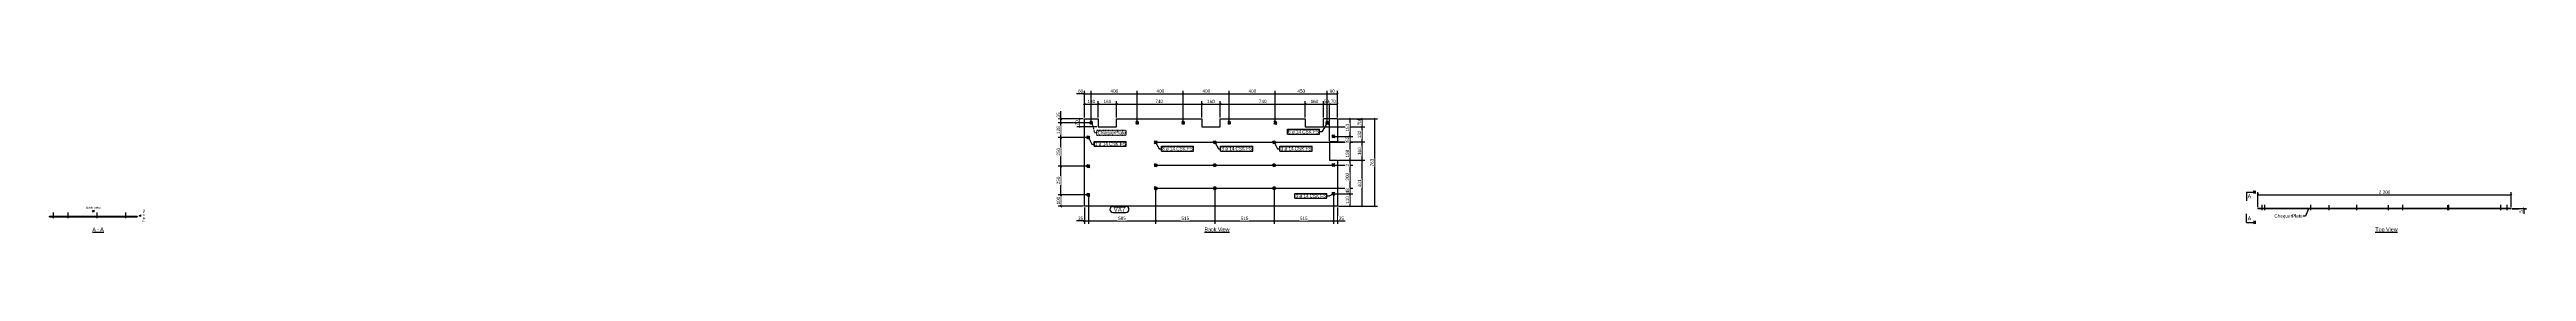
# Model space of a CAD drawing. Header units: millimetres. Extents: x 30 to 21561, y 42 to 1297.
import ezdxf

# ---------------------------------------------------------------- set-up
doc = ezdxf.new("R2010")
doc.units = ezdxf.units.MM
doc.linetypes.add('DXK_LINE_DOT1', pattern=[1.8814, 0.9407, -0.9407])
doc.linetypes.add('DXK_LINE_DOT2', pattern=[3.9198, 1.9599, -1.9599])
doc.styles.add('Arial', font='ARIAL.TTF', dxfattribs={"height": 0.2})

# ---------------------------------------------------------------- blocks, each defined once
blk = doc.blocks.new('Unknown-3608547-11 - 1186')
at = {"color": 6, "linetype": 'Continuous'}
blk.add_line((20247, 45), (20441, 45), dxfattribs=at)
at = {"color": 0, "linetype": 'Continuous'}
blk.add_wipeout([(20441, 52), (20441, 88), (20247, 88), (20247, 52)], dxfattribs=at)
at = {"color": 6, "linetype": 'Continuous', "style": 'Arial'}
blk.add_text('Top View', height=33.4, dxfattribs=at).set_placement((20247, 52))
blk = doc.blocks.new('Unknown-3608547-12 - 1230')
at = {"color": 6, "linetype": 'Continuous'}
blk.add_line((10069, 45), (10287, 45), dxfattribs=at)
at = {"color": 0, "linetype": 'Continuous'}
blk.add_wipeout([(10287, 52), (10287, 88), (10069, 88), (10069, 52)], dxfattribs=at)
at = {"color": 6, "linetype": 'Continuous', "style": 'Arial'}
blk.add_text('Back View', height=33.4, dxfattribs=at).set_placement((10069, 52))
blk = doc.blocks.new('Unknown-3608547-13 - 1261')
at = {"color": 6, "linetype": 'Continuous'}
for p, q in [((411, 219), (404, 234)), ((404, 234), (419, 234)), ((419, 234), (411, 219)), ((411, 219), (411, 219)), ((402, 45), (501, 45)), ((808, 188), (822, 196)), ((822, 181), (808, 188)), ((808, 188), (808, 188)), ((822, 196), (822, 181))]:
    blk.add_line(p, q, dxfattribs=at)
at = {"color": 6, "linetype": 'Continuous', "style": 'Arial'}
blk.add_text('Back View', height=19.1, dxfattribs=at).set_placement((349, 249))
blk.add_text('Top View', height=19.1, rotation=90, dxfattribs=at).set_placement((858, 132))
at = {"color": 0, "linetype": 'Continuous'}
blk.add_wipeout([(433, 52), (433, 88), (402, 88), (402, 52)], dxfattribs=at)
blk.add_wipeout([(459, 52), (459, 88), (443, 88), (443, 52)], dxfattribs=at)
blk.add_wipeout([(501, 52), (501, 88), (470, 88), (470, 52)], dxfattribs=at)
at = {"color": 6, "linetype": 'Continuous', "style": 'Arial'}
for s, p in [('A', (402, 52)), ('-', (443, 52)), ('A', (470, 52))]:
    blk.add_text(s, height=33.4, dxfattribs=at).set_placement(p)
blk = doc.blocks.new('Bolt-3608547-1223 - 1186')
at = {"color": 96, "linetype": 'Continuous'}
for p, q in [((19255, 252), (19255, 248)), ((19255, 252), (19255, 248)), ((19255, 252), (19255, 248)), ((19262, 235), (19262, 283)), ((19262, 235), (19262, 283)), ((19262, 235), (19262, 283)), ((19269, 252), (19269, 248)), ((19269, 252), (19269, 248)), ((19269, 252), (19269, 248))]:
    blk.add_line(p, q, dxfattribs=at)
blk = doc.blocks.new('Part-3608547-1221 - 1186')
at = {"color": 30, "linetype": 'Continuous'}
for p, q in [((21427, 252), (19227, 252)), ((19227, 252), (19227, 248)), ((21427, 248), (19227, 248)), ((21427, 248), (21427, 252))]:
    blk.add_line(p, q, dxfattribs=at)
at = {"color": 7, "linetype": 'DXK_LINE_DOT1'}
for p, q in [((19347, 248), (19347, 252)), ((19507, 248), (19507, 252)), ((20247, 248), (20247, 252)), ((20407, 248), (20407, 252)), ((21147, 248), (21147, 252)), ((21307, 248), (21307, 252)), ((21357, 248), (21357, 252))]:
    blk.add_line(p, q, dxfattribs=at)
blk = doc.blocks.new('Bolt-3608547-1222 - 1186')
at = {"color": 96, "linetype": 'Continuous'}
for p, q in [((19280, 252), (19280, 248)), ((19287, 235), (19287, 283)), ((19294, 252), (19294, 248)), ((19680, 252), (19680, 248)), ((19687, 235), (19687, 283)), ((19694, 252), (19694, 248)), ((20080, 252), (20080, 248)), ((20087, 235), (20087, 283)), ((20094, 252), (20094, 248)), ((20480, 252), (20480, 248)), ((20487, 235), (20487, 283)), ((20494, 252), (20494, 248)), ((20880, 252), (20880, 248)), ((20887, 235), (20887, 283)), ((20894, 252), (20894, 248)), ((21330, 252), (21330, 248)), ((21337, 235), (21337, 283)), ((21344, 252), (21344, 248))]:
    blk.add_line(p, q, dxfattribs=at)
blk = doc.blocks.new('Bolt-3608547-1224 - 1186')
at = {"color": 96, "linetype": 'Continuous'}
for p, q in [((21385, 252), (21385, 248)), ((21385, 252), (21385, 248)), ((21385, 252), (21385, 248)), ((21392, 235), (21392, 283)), ((21392, 235), (21392, 283)), ((21392, 235), (21392, 283)), ((21399, 252), (21399, 248)), ((21399, 252), (21399, 248)), ((21399, 252), (21399, 248))]:
    blk.add_line(p, q, dxfattribs=at)
blk = doc.blocks.new('Bolt-3608547-1225 - 1186')
at = {"color": 96, "linetype": 'Continuous'}
for p, q in [((20870, 252), (20870, 248)), ((20870, 252), (20870, 248)), ((20870, 252), (20870, 248)), ((20877, 237), (20877, 280)), ((20877, 237), (20877, 280)), ((20877, 237), (20877, 280)), ((20884, 252), (20884, 248)), ((20884, 252), (20884, 248)), ((20884, 252), (20884, 248))]:
    blk.add_line(p, q, dxfattribs=at)
blk = doc.blocks.new('Bolt-3608547-1226 - 1186')
at = {"color": 96, "linetype": 'Continuous'}
for p, q in [((20355, 252), (20355, 248)), ((20355, 252), (20355, 248)), ((20355, 252), (20355, 248)), ((20362, 237), (20362, 280)), ((20362, 237), (20362, 280)), ((20362, 237), (20362, 280)), ((20369, 252), (20369, 248)), ((20369, 252), (20369, 248)), ((20369, 252), (20369, 248))]:
    blk.add_line(p, q, dxfattribs=at)
blk = doc.blocks.new('Bolt-3608547-1227 - 1186')
at = {"color": 96, "linetype": 'Continuous'}
for p, q in [((19840, 252), (19840, 248)), ((19840, 252), (19840, 248)), ((19840, 252), (19840, 248)), ((19847, 237), (19847, 280)), ((19847, 237), (19847, 280)), ((19847, 237), (19847, 280)), ((19854, 252), (19854, 248)), ((19854, 252), (19854, 248)), ((19854, 252), (19854, 248))]:
    blk.add_line(p, q, dxfattribs=at)
blk = doc.blocks.new('Surfacing-3608547-1228 - 1186')
at = {"color": 7, "linetype": 'Continuous'}
for p, q in [((21427, 248), (19227, 248)), ((19227, 248), (19227, 247)), ((21427, 247), (19227, 247)), ((21427, 248), (21427, 247))]:
    blk.add_line(p, q, dxfattribs=at)
blk = doc.blocks.new('Bolt-3608547-1232 - 1230')
at = {"color": 96, "linetype": 'Continuous'}
for p, q in [((9071, 998), (9099, 998)), ((9080, 1003), (9073, 1010)), ((9080, 993), (9073, 986)), ((9085, 1012), (9085, 984)), ((9090, 1003), (9097, 1010)), ((9090, 993), (9097, 986)), ((9471, 998), (9499, 998)), ((9480, 1003), (9473, 1010)), ((9480, 993), (9473, 986)), ((9485, 1012), (9485, 984)), ((9490, 1003), (9497, 1010)), ((9490, 993), (9497, 986)), ((9871, 998), (9899, 998)), ((9880, 1003), (9873, 1010)), ((9880, 993), (9873, 986)), ((9885, 1012), (9885, 984)), ((9890, 1003), (9897, 1010)), ((9890, 993), (9897, 986)), ((10271, 998), (10299, 998)), ((10280, 1003), (10273, 1010)), ((10280, 993), (10273, 986)), ((10285, 1012), (10285, 984)), ((10290, 1003), (10297, 1010)), ((10290, 993), (10297, 986)), ((10671, 998), (10699, 998)), ((10680, 1003), (10673, 1010)), ((10680, 993), (10673, 986)), ((10685, 1012), (10685, 984)), ((10690, 1003), (10697, 1010)), ((10690, 993), (10697, 986)), ((11121, 998), (11149, 998)), ((11130, 1003), (11123, 1010)), ((11130, 993), (11123, 986)), ((11135, 1012), (11135, 984)), ((11140, 1003), (11147, 1010)), ((11140, 993), (11147, 986))]:
    blk.add_line(p, q, dxfattribs=at)
for centre in [(9085, 998), (9485, 998), (9885, 998), (10285, 998), (10685, 998), (11135, 998)]:
    blk.add_circle(centre, 7, dxfattribs=at)
blk = doc.blocks.new('Part-3608547-1231 - 1230')
at = {"color": 30, "linetype": 'Continuous'}
for p, q in [((9025, 270), (9025, 1033)), ((9025, 1033), (9145, 1033)), ((9145, 1033), (9145, 963)), ((9145, 963), (9305, 963)), ((9305, 963), (9305, 1033)), ((9305, 1033), (10045, 1033)), ((10045, 1033), (10045, 963)), ((10045, 963), (10205, 963)), ((10205, 963), (10205, 1033)), ((10205, 1033), (10945, 1033)), ((10945, 1033), (10945, 963)), ((10945, 963), (11105, 963)), ((11225, 1033), (11105, 1033)), ((11105, 963), (11105, 1033)), ((11225, 1033), (11225, 831)), ((11225, 831), (11155, 831)), ((11155, 831), (11155, 671)), ((11155, 671), (11225, 671)), ((11225, 671), (11225, 270)), ((11225, 270), (9025, 270))]:
    blk.add_line(p, q, dxfattribs=at)
blk = doc.blocks.new('Bolt-3608547-1233 - 1230')
at = {"color": 96, "linetype": 'Continuous'}
for p, q in [((9046, 870), (9074, 870)), ((9055, 875), (9048, 882)), ((9055, 865), (9048, 858)), ((9060, 856), (9060, 884)), ((9065, 875), (9072, 882)), ((9065, 865), (9072, 858)), ((9046, 620), (9074, 620)), ((9055, 625), (9048, 632)), ((9055, 615), (9048, 608)), ((9060, 606), (9060, 634)), ((9065, 625), (9072, 632)), ((9065, 615), (9072, 608)), ((9046, 370), (9074, 370)), ((9055, 375), (9048, 382)), ((9055, 365), (9048, 358)), ((9060, 356), (9060, 384)), ((9065, 375), (9072, 382)), ((9065, 365), (9072, 358))]:
    blk.add_line(p, q, dxfattribs=at)
for centre in [(9060, 870), (9060, 620), (9060, 370)]:
    blk.add_circle(centre, 7, dxfattribs=at)
blk = doc.blocks.new('Bolt-3608547-1234 - 1230')
at = {"color": 96, "linetype": 'Continuous'}
for p, q in [((11176, 880), (11204, 880)), ((11185, 885), (11178, 892)), ((11185, 875), (11178, 868)), ((11190, 866), (11190, 894)), ((11195, 885), (11202, 892)), ((11195, 875), (11202, 868)), ((11176, 630), (11204, 630)), ((11185, 635), (11178, 642)), ((11185, 625), (11178, 618)), ((11190, 616), (11190, 644)), ((11195, 635), (11202, 642)), ((11195, 625), (11202, 618)), ((11176, 380), (11204, 380)), ((11185, 385), (11178, 392)), ((11185, 375), (11178, 368)), ((11190, 366), (11190, 394)), ((11195, 385), (11202, 392)), ((11195, 375), (11202, 368))]:
    blk.add_line(p, q, dxfattribs=at)
for centre in [(11190, 880), (11190, 630), (11190, 380)]:
    blk.add_circle(centre, 7, dxfattribs=at)
blk = doc.blocks.new('Bolt-3608547-1235 - 1230')
at = {"color": 96, "linetype": 'Continuous'}
for p, q in [((10661, 828), (10689, 828)), ((10670, 833), (10663, 840)), ((10670, 823), (10663, 816)), ((10675, 814), (10675, 842)), ((10680, 833), (10687, 840)), ((10680, 823), (10687, 816)), ((10661, 628), (10689, 628)), ((10670, 633), (10663, 640)), ((10670, 623), (10663, 616)), ((10670, 433), (10663, 440)), ((10675, 614), (10675, 642)), ((10675, 414), (10675, 442)), ((10680, 633), (10687, 640)), ((10680, 623), (10687, 616)), ((10680, 433), (10687, 440)), ((10661, 428), (10689, 428)), ((10670, 423), (10663, 416)), ((10680, 423), (10687, 416))]:
    blk.add_line(p, q, dxfattribs=at)
for centre in [(10675, 828), (10675, 628), (10675, 428)]:
    blk.add_circle(centre, 7, dxfattribs=at)
blk = doc.blocks.new('Bolt-3608547-1236 - 1230')
at = {"color": 96, "linetype": 'Continuous'}
for p, q in [((10146, 828), (10174, 828)), ((10155, 833), (10148, 840)), ((10155, 823), (10148, 816)), ((10160, 814), (10160, 842)), ((10165, 833), (10172, 840)), ((10165, 823), (10172, 816)), ((10146, 628), (10174, 628)), ((10155, 633), (10148, 640)), ((10155, 623), (10148, 616)), ((10155, 433), (10148, 440)), ((10160, 614), (10160, 642)), ((10160, 414), (10160, 442)), ((10165, 633), (10172, 640)), ((10165, 623), (10172, 616)), ((10165, 433), (10172, 440)), ((10146, 428), (10174, 428)), ((10155, 423), (10148, 416)), ((10165, 423), (10172, 416))]:
    blk.add_line(p, q, dxfattribs=at)
for centre in [(10160, 828), (10160, 628), (10160, 428)]:
    blk.add_circle(centre, 7, dxfattribs=at)
blk = doc.blocks.new('Bolt-3608547-1237 - 1230')
at = {"color": 96, "linetype": 'Continuous'}
for p, q in [((9631, 828), (9659, 828)), ((9640, 833), (9633, 840)), ((9640, 823), (9633, 816)), ((9645, 814), (9645, 842)), ((9650, 833), (9657, 840)), ((9650, 823), (9657, 816)), ((9631, 628), (9659, 628)), ((9640, 633), (9633, 640)), ((9640, 623), (9633, 616)), ((9640, 433), (9633, 440)), ((9645, 614), (9645, 642)), ((9645, 414), (9645, 442)), ((9650, 633), (9657, 640)), ((9650, 623), (9657, 616)), ((9650, 433), (9657, 440)), ((9631, 428), (9659, 428)), ((9640, 423), (9633, 416)), ((9650, 423), (9657, 416))]:
    blk.add_line(p, q, dxfattribs=at)
for centre in [(9645, 828), (9645, 628), (9645, 428)]:
    blk.add_circle(centre, 7, dxfattribs=at)
blk = doc.blocks.new('Bolt-3608547-1265 - 1261')
at = {"color": 96, "linetype": 'Continuous'}
for p, q in [((186, 185), (186, 180)), ((193, 167), (193, 215)), ((200, 185), (200, 180)), ((436, 185), (436, 180)), ((443, 167), (443, 215)), ((450, 185), (450, 180)), ((686, 185), (686, 180)), ((693, 167), (693, 215)), ((700, 185), (700, 180))]:
    blk.add_line(p, q, dxfattribs=at)
blk = doc.blocks.new('Part-3608547-1263 - 1261')
at = {"color": 30, "linetype": 'Continuous'}
for p, q in [((30, 185), (792, 185)), ((30, 180), (30, 185)), ((30, 180), (792, 180)), ((792, 185), (792, 180))]:
    blk.add_line(p, q, dxfattribs=at)
at = {"color": 7, "linetype": 'DXK_LINE_DOT1'}
blk.add_line((100, 185), (100, 180), dxfattribs=at)
blk = doc.blocks.new('Bolt-3608547-1264 - 1261')
at = {"color": 96, "linetype": 'Continuous'}
for p, q in [((58, 185), (58, 180)), ((65, 167), (65, 215)), ((72, 185), (72, 180))]:
    blk.add_line(p, q, dxfattribs=at)
blk = doc.blocks.new('Surfacing-3608547-1270 - 1261')
at = {"color": 7, "linetype": 'Continuous'}
for p, q in [((30, 179), (30, 180)), ((792, 180), (30, 180)), ((30, 179), (792, 179)), ((792, 179), (792, 180))]:
    blk.add_line(p, q, dxfattribs=at)
blk = doc.blocks.new('StraightDimension-3608547-1276 - 1186')
at = {"color": 7, "linetype": 'Continuous'}
for p, q in [((19233, 376), (19221, 364)), ((19227, 262), (19227, 394)), ((19227, 370), (21427, 370)), ((21421, 364), (21433, 376)), ((21427, 262), (21427, 394))]:
    blk.add_line(p, q, dxfattribs=at)
at = {"color": 0}
blk.add_wipeout([(20383, 373), (20383, 415), (20271, 415), (20271, 373)], dxfattribs=at)
at = {"color": 96, "style": 'Arial'}
blk.add_text('2 200', height=28.7, dxfattribs=at).set_placement((20277, 379))
blk = doc.blocks.new('StraightDimension-3608547-1370 - 1186')
at = {"color": 7, "linetype": 'Continuous'}
for p, q in [((21437, 252), (21561, 252)), ((21437, 248), (21561, 248)), ((21531, 258), (21543, 246)), ((21543, 242), (21531, 254)), ((21537, 248), (21537, 252))]:
    blk.add_line(p, q, dxfattribs=at)
at = {"color": 0}
blk.add_wipeout([(21534, 243), (21492, 243), (21492, 208), (21534, 208)], dxfattribs=at)
at = {"color": 7, "linetype": 'Continuous'}
blk.add_line((21537, 248), (21537, 203), dxfattribs=at)
blk.add_line((21537, 248), (21537, 203), dxfattribs=at)
at = {"color": 96, "style": 'Arial'}
blk.add_text('5', height=28.7, rotation=90.0002, dxfattribs=at).set_placement((21528, 214))
blk = doc.blocks.new('StraightDimension-3608547-3335 - 1230')
at = {"color": 7, "linetype": 'Continuous'}
for p, q in [((9655, 628), (11359, 628)), ((11341, 622), (11329, 634)), ((11329, 434), (11341, 422)), ((11335, 428), (11335, 628)), ((9655, 428), (11359, 428))]:
    blk.add_line(p, q, dxfattribs=at)
at = {"color": 0}
blk.add_wipeout([(11332, 567), (11290, 567), (11290, 488), (11332, 488)], dxfattribs=at)
at = {"color": 96, "style": 'Arial'}
blk.add_text('200', height=28.7, rotation=90.0002, dxfattribs=at).set_placement((11326, 494))
blk = doc.blocks.new('StraightDimension-3608547-1503 - 1230')
at = {"color": 7, "linetype": 'Continuous'}
for p, q in [((9891, 1258), (9879, 1245)), ((9885, 1008), (9885, 1276)), ((9885, 1252), (10285, 1252)), ((10279, 1245), (10291, 1258)), ((10285, 1008), (10285, 1276))]:
    blk.add_line(p, q, dxfattribs=at)
at = {"color": 0}
blk.add_wipeout([(10125, 1254), (10125, 1296), (10046, 1296), (10046, 1254)], dxfattribs=at)
at = {"color": 96, "style": 'Arial'}
blk.add_text('400', height=28.7, dxfattribs=at).set_placement((10052, 1260))
blk = doc.blocks.new('StraightDimension-3608547-3288 - 1230')
at = {"color": 7, "linetype": 'Continuous'}
for p, q in [((9050, 870), (8798, 870)), ((8828, 864), (8816, 876)), ((8822, 620), (8822, 870)), ((9050, 620), (8798, 620)), ((8816, 626), (8828, 614))]:
    blk.add_line(p, q, dxfattribs=at)
at = {"color": 0}
blk.add_wipeout([(8819, 784), (8777, 784), (8777, 706), (8819, 706)], dxfattribs=at)
at = {"color": 96, "style": 'Arial'}
blk.add_text('250', height=28.7, rotation=90.0002, dxfattribs=at).set_placement((8813, 712))
blk = doc.blocks.new('StraightDimension-3608547-1471 - 1230')
at = {"color": 7, "linetype": 'Continuous'}
for p, q in [((9311, 1168), (9299, 1155)), ((9305, 1043), (9305, 1186)), ((9305, 1162), (10045, 1162)), ((10039, 1155), (10051, 1168)), ((10045, 1043), (10045, 1186))]:
    blk.add_line(p, q, dxfattribs=at)
at = {"color": 0}
blk.add_wipeout([(9715, 1164), (9715, 1207), (9636, 1207), (9636, 1164)], dxfattribs=at)
at = {"color": 96, "style": 'Arial'}
blk.add_text('740', height=28.7, dxfattribs=at).set_placement((9642, 1170))
blk = doc.blocks.new('StraightDimension-3608547-1472 - 1230')
at = {"color": 7, "linetype": 'Continuous'}
for p, q in [((9151, 1168), (9139, 1155)), ((9145, 1043), (9145, 1186)), ((9145, 1162), (9305, 1162)), ((9299, 1155), (9311, 1168)), ((9305, 1043), (9305, 1186))]:
    blk.add_line(p, q, dxfattribs=at)
at = {"color": 0}
blk.add_wipeout([(9265, 1164), (9265, 1207), (9186, 1207), (9186, 1164)], dxfattribs=at)
at = {"color": 96, "style": 'Arial'}
blk.add_text('160', height=28.7, dxfattribs=at).set_placement((9192, 1170))
blk = doc.blocks.new('StraightDimension-3608547-1433 - 1230')
at = {"color": 7, "linetype": 'Continuous'}
for p, q in [((11235, 831), (11464, 831)), ((11235, 671), (11464, 671)), ((11446, 825), (11434, 837)), ((11434, 677), (11446, 665)), ((11440, 671), (11440, 831))]:
    blk.add_line(p, q, dxfattribs=at)
at = {"color": 0}
blk.add_wipeout([(11437, 790), (11395, 790), (11395, 711), (11437, 711)], dxfattribs=at)
at = {"color": 96, "style": 'Arial'}
blk.add_text('160', height=28.7, rotation=90.0002, dxfattribs=at).set_placement((11431, 717))
blk = doc.blocks.new('StraightDimension-3608547-3333 - 1230')
at = {"color": 7, "linetype": 'Continuous'}
for p, q in [((9655, 828), (11359, 828)), ((11341, 822), (11329, 834)), ((11335, 630), (11335, 828)), ((11200, 630), (11359, 630)), ((11329, 636), (11341, 624))]:
    blk.add_line(p, q, dxfattribs=at)
at = {"color": 0}
blk.add_wipeout([(11332, 768), (11290, 768), (11290, 690), (11332, 690)], dxfattribs=at)
at = {"color": 96, "style": 'Arial'}
blk.add_text('198', height=28.7, rotation=90.0002, dxfattribs=at).set_placement((11326, 696))
blk = doc.blocks.new('StraightDimension-3608547-1501 - 1230')
at = {"color": 7, "linetype": 'Continuous'}
for p, q in [((10691, 1258), (10679, 1245)), ((10685, 1008), (10685, 1276)), ((10685, 1252), (11135, 1252)), ((11129, 1245), (11141, 1258)), ((11135, 1008), (11135, 1276))]:
    blk.add_line(p, q, dxfattribs=at)
at = {"color": 0}
blk.add_wipeout([(10950, 1254), (10950, 1296), (10871, 1296), (10871, 1254)], dxfattribs=at)
at = {"color": 96, "style": 'Arial'}
blk.add_text('450', height=28.7, dxfattribs=at).set_placement((10877, 1260))
blk = doc.blocks.new('StraightDimension-3608547-1431 - 1230')
at = {"color": 7, "linetype": 'Continuous'}
for p, q in [((11115, 963), (11464, 963)), ((11235, 1033), (11464, 1033)), ((11446, 1027), (11434, 1039)), ((11434, 969), (11446, 957)), ((11440, 963), (11440, 1033))]:
    blk.add_line(p, q, dxfattribs=at)
at = {"color": 0}
blk.add_wipeout([(11437, 1026), (11395, 1026), (11395, 970), (11437, 970)], dxfattribs=at)
at = {"color": 96, "style": 'Arial'}
blk.add_text('70', height=28.7, rotation=90.0002, dxfattribs=at).set_placement((11431, 976))
blk = doc.blocks.new('StraightDimension-3608547-1502 - 1230')
at = {"color": 7, "linetype": 'Continuous'}
for p, q in [((10291, 1258), (10279, 1245)), ((10285, 1008), (10285, 1276)), ((10285, 1252), (10685, 1252)), ((10679, 1245), (10691, 1258)), ((10685, 1008), (10685, 1276))]:
    blk.add_line(p, q, dxfattribs=at)
at = {"color": 0}
blk.add_wipeout([(10525, 1254), (10525, 1296), (10446, 1296), (10446, 1254)], dxfattribs=at)
at = {"color": 96, "style": 'Arial'}
blk.add_text('400', height=28.7, dxfattribs=at).set_placement((10452, 1260))
blk = doc.blocks.new('StraightDimension-3608547-1432 - 1230')
at = {"color": 7, "linetype": 'Continuous'}
for p, q in [((11115, 963), (11464, 963)), ((11446, 957), (11434, 969)), ((11440, 831), (11440, 963)), ((11235, 831), (11464, 831)), ((11434, 837), (11446, 825))]:
    blk.add_line(p, q, dxfattribs=at)
at = {"color": 0}
blk.add_wipeout([(11437, 936), (11395, 936), (11395, 857), (11437, 857)], dxfattribs=at)
at = {"color": 96, "style": 'Arial'}
blk.add_text('132', height=28.7, rotation=90.0002, dxfattribs=at).set_placement((11431, 863))
blk = doc.blocks.new('StraightDimension-3608547-1434 - 1230')
at = {"color": 7, "linetype": 'Continuous'}
for p, q in [((11235, 671), (11464, 671)), ((11446, 665), (11434, 677)), ((11440, 270), (11440, 671)), ((11235, 270), (11464, 270)), ((11434, 276), (11446, 264))]:
    blk.add_line(p, q, dxfattribs=at)
at = {"color": 0}
blk.add_wipeout([(11437, 510), (11395, 510), (11395, 431), (11437, 431)], dxfattribs=at)
at = {"color": 96, "style": 'Arial'}
blk.add_text('401', height=28.7, rotation=90.0002, dxfattribs=at).set_placement((11431, 437))
blk = doc.blocks.new('StraightDimension-3608547-1452 - 1230')
at = {"color": 7, "linetype": 'Continuous'}
for p, q in [((9015, 1033), (8960, 1033)), ((9135, 963), (8960, 963)), ((8990, 1027), (8978, 1039)), ((8978, 969), (8990, 957)), ((8984, 963), (8984, 1033))]:
    blk.add_line(p, q, dxfattribs=at)
at = {"color": 0}
blk.add_wipeout([(8981, 1026), (8939, 1026), (8939, 970), (8981, 970)], dxfattribs=at)
at = {"color": 96, "style": 'Arial'}
blk.add_text('70', height=28.7, rotation=90.0002, dxfattribs=at).set_placement((8975, 976))
blk = doc.blocks.new('StraightDimension-3608547-1461 - 1230')
at = {"color": 7, "linetype": 'Continuous'}
for p, q in [((11235, 1033), (11573, 1033)), ((11555, 1027), (11543, 1039)), ((11549, 270), (11549, 1033)), ((11235, 270), (11573, 270)), ((11543, 276), (11555, 264))]:
    blk.add_line(p, q, dxfattribs=at)
at = {"color": 0}
blk.add_wipeout([(11546, 691), (11504, 691), (11504, 612), (11546, 612)], dxfattribs=at)
at = {"color": 96, "style": 'Arial'}
blk.add_text('763', height=28.7, rotation=90.0002, dxfattribs=at).set_placement((11540, 618))
blk = doc.blocks.new('StraightDimension-3608547-1530 - 1230')
at = {"color": 7, "linetype": 'Continuous'}
for p, q in [((10675, 418), (10675, 118)), ((11190, 370), (11190, 118)), ((10681, 148), (10669, 135)), ((10675, 142), (11190, 142)), ((11184, 135), (11196, 148))]:
    blk.add_line(p, q, dxfattribs=at)
at = {"color": 0}
blk.add_wipeout([(10972, 144), (10972, 186), (10893, 186), (10893, 144)], dxfattribs=at)
at = {"color": 96, "style": 'Arial'}
blk.add_text('515', height=28.7, dxfattribs=at).set_placement((10899, 151))
blk = doc.blocks.new('StraightDimension-3608547-1466 - 1230')
at = {"color": 7, "linetype": 'Continuous'}
for p, q in [((11161, 1168), (11149, 1155)), ((11155, 841), (11155, 1186)), ((11155, 1162), (11225, 1162)), ((11219, 1155), (11231, 1168)), ((11225, 1043), (11225, 1186))]:
    blk.add_line(p, q, dxfattribs=at)
at = {"color": 0}
blk.add_wipeout([(11219, 1165), (11219, 1207), (11162, 1207), (11162, 1165)], dxfattribs=at)
at = {"color": 96, "style": 'Arial'}
blk.add_text('70', height=28.7, dxfattribs=at).set_placement((11168, 1170))
blk = doc.blocks.new('StraightDimension-3608547-1531 - 1230')
at = {"color": 7, "linetype": 'Continuous'}
for p, q in [((10160, 418), (10160, 118)), ((10675, 418), (10675, 118)), ((10166, 148), (10154, 135)), ((10160, 142), (10675, 142)), ((10669, 135), (10681, 148))]:
    blk.add_line(p, q, dxfattribs=at)
at = {"color": 0}
blk.add_wipeout([(10457, 144), (10457, 186), (10378, 186), (10378, 144)], dxfattribs=at)
at = {"color": 96, "style": 'Arial'}
blk.add_text('515', height=28.7, dxfattribs=at).set_placement((10384, 151))
blk = doc.blocks.new('StraightDimension-3608547-1467 - 1230')
at = {"color": 7, "linetype": 'Continuous'}
for p, q in [((11111, 1168), (11099, 1155)), ((11105, 1043), (11105, 1186)), ((11105, 1162), (11155, 1162)), ((11149, 1155), (11161, 1168)), ((11155, 841), (11155, 1186))]:
    blk.add_line(p, q, dxfattribs=at)
at = {"color": 0}
blk.add_wipeout([(11159, 1165), (11159, 1207), (11102, 1207), (11102, 1165)], dxfattribs=at)
at = {"color": 96, "style": 'Arial'}
blk.add_text('50', height=28.7, dxfattribs=at).set_placement((11108, 1170))
blk = doc.blocks.new('StraightDimension-3608547-1532 - 1230')
at = {"color": 7, "linetype": 'Continuous'}
for p, q in [((9645, 418), (9645, 118)), ((10160, 418), (10160, 118)), ((9651, 148), (9639, 135)), ((9645, 142), (10160, 142)), ((10154, 135), (10166, 148))]:
    blk.add_line(p, q, dxfattribs=at)
at = {"color": 0}
blk.add_wipeout([(9942, 144), (9942, 186), (9863, 186), (9863, 144)], dxfattribs=at)
at = {"color": 96, "style": 'Arial'}
blk.add_text('515', height=28.7, dxfattribs=at).set_placement((9869, 151))
blk = doc.blocks.new('StraightDimension-3608547-1468 - 1230')
at = {"color": 7, "linetype": 'Continuous'}
for p, q in [((10951, 1168), (10939, 1155)), ((10945, 1043), (10945, 1186)), ((10945, 1162), (11105, 1162)), ((11099, 1155), (11111, 1168)), ((11105, 1043), (11105, 1186))]:
    blk.add_line(p, q, dxfattribs=at)
at = {"color": 0}
blk.add_wipeout([(11065, 1164), (11065, 1207), (10986, 1207), (10986, 1164)], dxfattribs=at)
at = {"color": 96, "style": 'Arial'}
blk.add_text('160', height=28.7, dxfattribs=at).set_placement((10992, 1170))
blk = doc.blocks.new('StraightDimension-3608547-1533 - 1230')
at = {"color": 7, "linetype": 'Continuous'}
for p, q in [((9060, 360), (9060, 118)), ((9645, 418), (9645, 118)), ((9066, 148), (9054, 135)), ((9060, 142), (9645, 142)), ((9639, 135), (9651, 148))]:
    blk.add_line(p, q, dxfattribs=at)
at = {"color": 0}
blk.add_wipeout([(9392, 144), (9392, 186), (9313, 186), (9313, 144)], dxfattribs=at)
at = {"color": 96, "style": 'Arial'}
blk.add_text('585', height=28.7, dxfattribs=at).set_placement((9319, 151))
blk = doc.blocks.new('StraightDimension-3608547-1469 - 1230')
at = {"color": 7, "linetype": 'Continuous'}
for p, q in [((10211, 1168), (10199, 1155)), ((10205, 1043), (10205, 1186)), ((10205, 1162), (10945, 1162)), ((10939, 1155), (10951, 1168)), ((10945, 1043), (10945, 1186))]:
    blk.add_line(p, q, dxfattribs=at)
at = {"color": 0}
blk.add_wipeout([(10615, 1164), (10615, 1207), (10536, 1207), (10536, 1164)], dxfattribs=at)
at = {"color": 96, "style": 'Arial'}
blk.add_text('740', height=28.7, dxfattribs=at).set_placement((10542, 1170))
blk = doc.blocks.new('StraightDimension-3608547-1534 - 1230')
at = {"color": 7, "linetype": 'Continuous'}
for p, q in [((9025, 260), (9025, 118)), ((9060, 360), (9060, 118)), ((9019, 135), (9031, 148)), ((9025, 142), (9060, 142)), ((9066, 148), (9054, 135))]:
    blk.add_line(p, q, dxfattribs=at)
at = {"color": 0}
blk.add_wipeout([(9020, 144), (9020, 186), (8964, 186), (8964, 144)], dxfattribs=at)
at = {"color": 7, "linetype": 'Continuous'}
blk.add_line((9025, 142), (8958, 142), dxfattribs=at)
blk.add_line((9025, 142), (8958, 142), dxfattribs=at)
at = {"color": 96, "style": 'Arial'}
blk.add_text('35', height=28.7, dxfattribs=at).set_placement((8970, 151))
blk = doc.blocks.new('StraightDimension-3608547-1470 - 1230')
at = {"color": 7, "linetype": 'Continuous'}
for p, q in [((10051, 1168), (10039, 1155)), ((10045, 1043), (10045, 1186)), ((10045, 1162), (10205, 1162)), ((10199, 1155), (10211, 1168)), ((10205, 1043), (10205, 1186))]:
    blk.add_line(p, q, dxfattribs=at)
at = {"color": 0}
blk.add_wipeout([(10165, 1164), (10165, 1207), (10086, 1207), (10086, 1164)], dxfattribs=at)
at = {"color": 96, "style": 'Arial'}
blk.add_text('160', height=28.7, dxfattribs=at).set_placement((10092, 1170))
blk = doc.blocks.new('StraightDimension-3608547-1473 - 1230')
at = {"color": 7, "linetype": 'Continuous'}
for p, q in [((9031, 1168), (9019, 1155)), ((9025, 1043), (9025, 1186)), ((9025, 1162), (9145, 1162)), ((9139, 1155), (9151, 1168)), ((9145, 1043), (9145, 1186))]:
    blk.add_line(p, q, dxfattribs=at)
at = {"color": 0}
blk.add_wipeout([(9125, 1164), (9125, 1207), (9046, 1207), (9046, 1164)], dxfattribs=at)
at = {"color": 96, "style": 'Arial'}
blk.add_text('120', height=28.7, dxfattribs=at).set_placement((9052, 1170))
blk = doc.blocks.new('StraightDimension-3608547-3332 - 1230')
at = {"color": 7, "linetype": 'Continuous'}
for p, q in [((11200, 880), (11359, 880)), ((11341, 874), (11329, 886)), ((11335, 828), (11335, 880)), ((9655, 828), (11359, 828)), ((11329, 834), (11341, 822))]:
    blk.add_line(p, q, dxfattribs=at)
at = {"color": 0}
blk.add_wipeout([(11332, 882), (11290, 882), (11290, 826), (11332, 826)], dxfattribs=at)
at = {"color": 96, "style": 'Arial'}
blk.add_text('52', height=28.7, rotation=90.0002, dxfattribs=at).set_placement((11326, 832))
blk = doc.blocks.new('StraightDimension-3608547-1500 - 1230')
at = {"color": 7, "linetype": 'Continuous'}
for p, q in [((11141, 1258), (11129, 1245)), ((11135, 1008), (11135, 1276)), ((11135, 1252), (11225, 1252)), ((11219, 1245), (11231, 1258)), ((11225, 1043), (11225, 1276))]:
    blk.add_line(p, q, dxfattribs=at)
at = {"color": 0}
blk.add_wipeout([(11209, 1254), (11209, 1297), (11152, 1297), (11152, 1254)], dxfattribs=at)
at = {"color": 96, "style": 'Arial'}
blk.add_text('90', height=28.7, dxfattribs=at).set_placement((11158, 1260))
blk = doc.blocks.new('StraightDimension-3608547-3336 - 1230')
at = {"color": 7, "linetype": 'Continuous'}
for p, q in [((11329, 434), (11341, 422)), ((9655, 428), (11359, 428)), ((11200, 380), (11359, 380)), ((11341, 374), (11329, 386)), ((11335, 380), (11335, 428))]:
    blk.add_line(p, q, dxfattribs=at)
at = {"color": 0}
blk.add_wipeout([(11332, 432), (11290, 432), (11290, 376), (11332, 376)], dxfattribs=at)
at = {"color": 96, "style": 'Arial'}
blk.add_text('48', height=28.7, rotation=90.0002, dxfattribs=at).set_placement((11326, 382))
blk = doc.blocks.new('StraightDimension-3608547-3287 - 1230')
at = {"color": 7, "linetype": 'Continuous'}
for p, q in [((9075, 998), (8798, 998)), ((9050, 870), (8798, 870)), ((8828, 992), (8816, 1004)), ((8816, 876), (8828, 864)), ((8822, 870), (8822, 998))]:
    blk.add_line(p, q, dxfattribs=at)
at = {"color": 0}
blk.add_wipeout([(8819, 973), (8777, 973), (8777, 895), (8819, 895)], dxfattribs=at)
at = {"color": 96, "style": 'Arial'}
blk.add_text('128', height=28.7, rotation=90.0002, dxfattribs=at).set_placement((8813, 901))
blk = doc.blocks.new('StraightDimension-3608547-1504 - 1230')
at = {"color": 7, "linetype": 'Continuous'}
for p, q in [((9491, 1258), (9479, 1245)), ((9485, 1008), (9485, 1276)), ((9485, 1252), (9885, 1252)), ((9879, 1245), (9891, 1258)), ((9885, 1008), (9885, 1276))]:
    blk.add_line(p, q, dxfattribs=at)
at = {"color": 0}
blk.add_wipeout([(9725, 1254), (9725, 1296), (9646, 1296), (9646, 1254)], dxfattribs=at)
at = {"color": 96, "style": 'Arial'}
blk.add_text('400', height=28.7, dxfattribs=at).set_placement((9652, 1260))
blk = doc.blocks.new('StraightDimension-3608547-3337 - 1230')
at = {"color": 7, "linetype": 'Continuous'}
for p, q in [((11200, 380), (11359, 380)), ((11235, 270), (11359, 270)), ((11341, 374), (11329, 386)), ((11329, 276), (11341, 264)), ((11335, 270), (11335, 380))]:
    blk.add_line(p, q, dxfattribs=at)
at = {"color": 0}
blk.add_wipeout([(11332, 364), (11290, 364), (11290, 286), (11332, 286)], dxfattribs=at)
at = {"color": 96, "style": 'Arial'}
blk.add_text('110', height=28.7, rotation=90.0002, dxfattribs=at).set_placement((11326, 292))
blk = doc.blocks.new('StraightDimension-3608547-1505 - 1230')
at = {"color": 7, "linetype": 'Continuous'}
for p, q in [((9091, 1258), (9079, 1245)), ((9085, 1008), (9085, 1276)), ((9085, 1252), (9485, 1252)), ((9479, 1245), (9491, 1258)), ((9485, 1008), (9485, 1276))]:
    blk.add_line(p, q, dxfattribs=at)
at = {"color": 0}
blk.add_wipeout([(9325, 1254), (9325, 1296), (9246, 1296), (9246, 1254)], dxfattribs=at)
at = {"color": 96, "style": 'Arial'}
blk.add_text('400', height=28.7, dxfattribs=at).set_placement((9252, 1260))
blk = doc.blocks.new('StraightDimension-3608547-1506 - 1230')
at = {"color": 7, "linetype": 'Continuous'}
for p, q in [((9031, 1258), (9019, 1245)), ((9025, 1043), (9025, 1276)), ((9025, 1252), (9085, 1252)), ((9079, 1245), (9091, 1258)), ((9085, 1008), (9085, 1276))]:
    blk.add_line(p, q, dxfattribs=at)
at = {"color": 0}
blk.add_wipeout([(9020, 1254), (9020, 1297), (8964, 1297), (8964, 1254)], dxfattribs=at)
at = {"color": 7, "linetype": 'Continuous'}
blk.add_line((9025, 1252), (8958, 1252), dxfattribs=at)
blk.add_line((9025, 1252), (8958, 1252), dxfattribs=at)
at = {"color": 96, "style": 'Arial'}
blk.add_text('60', height=28.7, dxfattribs=at).set_placement((8970, 1260))
blk = doc.blocks.new('StraightDimension-3608547-1529 - 1230')
at = {"color": 7, "linetype": 'Continuous'}
for p, q in [((11190, 370), (11190, 118)), ((11225, 260), (11225, 118)), ((11184, 135), (11196, 148)), ((11190, 142), (11225, 142)), ((11231, 148), (11219, 135))]:
    blk.add_line(p, q, dxfattribs=at)
at = {"color": 0}
blk.add_wipeout([(11287, 144), (11287, 186), (11231, 186), (11231, 144)], dxfattribs=at)
at = {"color": 7, "linetype": 'Continuous'}
blk.add_line((11225, 142), (11292, 142), dxfattribs=at)
blk.add_line((11225, 142), (11292, 142), dxfattribs=at)
at = {"color": 96, "style": 'Arial'}
blk.add_text('35', height=28.7, dxfattribs=at).set_placement((11237, 151))
blk = doc.blocks.new('StraightDimension-3608547-3286 - 1230')
at = {"color": 7, "linetype": 'Continuous'}
for p, q in [((9015, 1033), (8798, 1033)), ((9075, 998), (8798, 998)), ((8816, 1039), (8828, 1027)), ((8828, 992), (8816, 1004)), ((8822, 998), (8822, 1033))]:
    blk.add_line(p, q, dxfattribs=at)
at = {"color": 0}
blk.add_wipeout([(8819, 1094), (8777, 1094), (8777, 1038), (8819, 1038)], dxfattribs=at)
at = {"color": 7, "linetype": 'Continuous'}
blk.add_line((8822, 1033), (8822, 1100), dxfattribs=at)
blk.add_line((8822, 1033), (8822, 1100), dxfattribs=at)
at = {"color": 96, "style": 'Arial'}
blk.add_text('35', height=28.7, rotation=90.0002, dxfattribs=at).set_placement((8813, 1044))
blk = doc.blocks.new('StraightDimension-3608547-3289 - 1230')
at = {"color": 7, "linetype": 'Continuous'}
for p, q in [((9050, 620), (8798, 620)), ((8828, 614), (8816, 626)), ((8822, 370), (8822, 620)), ((9050, 370), (8798, 370)), ((8816, 376), (8828, 364))]:
    blk.add_line(p, q, dxfattribs=at)
at = {"color": 0}
blk.add_wipeout([(8819, 534), (8777, 534), (8777, 456), (8819, 456)], dxfattribs=at)
at = {"color": 96, "style": 'Arial'}
blk.add_text('250', height=28.7, rotation=90.0002, dxfattribs=at).set_placement((8813, 462))
blk = doc.blocks.new('StraightDimension-3608547-3290 - 1230')
at = {"color": 7, "linetype": 'Continuous'}
for p, q in [((9050, 370), (8798, 370)), ((9015, 270), (8798, 270)), ((8828, 364), (8816, 376)), ((8816, 276), (8828, 264)), ((8822, 270), (8822, 370))]:
    blk.add_line(p, q, dxfattribs=at)
at = {"color": 0}
blk.add_wipeout([(8819, 359), (8777, 359), (8777, 281), (8819, 281)], dxfattribs=at)
at = {"color": 96, "style": 'Arial'}
blk.add_text('100', height=28.7, rotation=90.0002, dxfattribs=at).set_placement((8813, 287))
blk = doc.blocks.new('StraightDimension-3608547-3331 - 1230')
at = {"color": 7, "linetype": 'Continuous'}
for p, q in [((11200, 880), (11359, 880)), ((11235, 1033), (11359, 1033)), ((11341, 1027), (11329, 1039)), ((11329, 886), (11341, 874)), ((11335, 880), (11335, 1033))]:
    blk.add_line(p, q, dxfattribs=at)
at = {"color": 0}
blk.add_wipeout([(11332, 996), (11290, 996), (11290, 917), (11332, 917)], dxfattribs=at)
at = {"color": 96, "style": 'Arial'}
blk.add_text('153', height=28.7, rotation=90.0002, dxfattribs=at).set_placement((11326, 923))
blk = doc.blocks.new('StraightDimension-3608547-3334 - 1230')
at = {"color": 7, "linetype": 'Continuous'}
for p, q in [((9655, 628), (11359, 628)), ((11200, 630), (11359, 630)), ((11329, 636), (11341, 624)), ((11341, 622), (11329, 634)), ((11335, 628), (11335, 630))]:
    blk.add_line(p, q, dxfattribs=at)
at = {"color": 0}
blk.add_wipeout([(11332, 646), (11290, 646), (11290, 612), (11332, 612)], dxfattribs=at)
at = {"color": 96, "style": 'Arial'}
blk.add_text('2', height=28.7, rotation=90.0002, dxfattribs=at).set_placement((11326, 618))
blk = doc.blocks.new('SectionMark-3608547-1274 - 1186')
at = {"color": 0, "linetype": 'Continuous'}
for points in [[(19168, 341), (19168, 376), (19137, 376), (19137, 341)], [(19168, 148), (19168, 182), (19137, 182), (19137, 148)]]:
    blk.add_wipeout(points, dxfattribs=at)
at = {"color": 30, "linetype": 'Continuous'}
for p, q in [((19127, 394), (19127, 319)), ((19127, 394), (19202, 394)), ((19127, 130), (19127, 205)), ((19127, 130), (19202, 130))]:
    blk.add_line(p, q, dxfattribs=at)
at = {"color": 6, "linetype": 'Continuous'}
for p, q in [((19177, 394), (19202, 394)), ((19202, 394), (19189, 406)), ((19202, 394), (19189, 381)), ((19202, 406), (19202, 381)), ((19177, 130), (19202, 130)), ((19202, 130), (19189, 142)), ((19202, 130), (19189, 118)), ((19202, 142), (19202, 118))]:
    blk.add_line(p, q, dxfattribs=at)
at = {"color": 6, "linetype": 'Continuous', "style": 'Arial'}
for p in [(19137, 341), (19137, 148)]:
    blk.add_text('A', height=33.4, dxfattribs=at).set_placement(p)
blk = doc.blocks.new('Mark-3608547-3236 - 1186')
at = {"color": 0}
blk.add_wipeout([(19614, 172), (19614, 202), (19370, 202), (19370, 172)], dxfattribs=at)
blk.add_wipeout([(19614, 172), (19614, 202), (19370, 202), (19370, 172)], dxfattribs=at)
at = {"color": 96, "linetype": 'Continuous'}
for p, q in [((19667, 247), (19640, 185)), ((19640, 185), (19620, 185))]:
    blk.add_line(p, q, dxfattribs=at)
at = {"color": 96, "style": 'Arial'}
blk.add_text('ChequerPlate', height=28.65, dxfattribs=at).set_placement((19370, 172))
blk = doc.blocks.new('Mark-3608547-1554 - 1230')
at = {"color": 0}
blk.add_wipeout([(9381, 223), (9381, 263), (9280, 263), (9280, 223)], dxfattribs=at)
blk.add_wipeout([(9381, 223), (9381, 263), (9280, 263), (9280, 223)], dxfattribs=at)
at = {"color": 7, "linetype": 'Continuous'}
for p, q in [((9274, 269), (9387, 269)), ((9274, 217), (9387, 217))]:
    blk.add_line(p, q, dxfattribs=at)
for centre, start, end in [((9274, 243), 90, 270), ((9387, 243), 270, 90)]:
    blk.add_arc(centre, 26, start, end, dxfattribs=at)
at = {"color": 96, "style": 'Arial'}
blk.add_text('VA7', height=38.2, dxfattribs=at).set_placement((9280, 223))
blk = doc.blocks.new('Mark-3608547-1555 - 1230')
at = {"color": 0}
blk.add_wipeout([(10910, 906), (10910, 936), (10796, 936), (10796, 906)], dxfattribs=at)
blk.add_wipeout([(10910, 906), (10910, 936), (10796, 936), (10796, 906)], dxfattribs=at)
at = {"color": 7, "linetype": 'Continuous'}
blk.add_line((10790, 900), (10790, 942), dxfattribs=at)
at = {"color": 0}
blk.add_wipeout([(11063, 906), (11063, 936), (10919, 936), (10919, 906)], dxfattribs=at)
blk.add_wipeout([(11063, 906), (11063, 936), (10919, 936), (10919, 906)], dxfattribs=at)
at = {"color": 7, "linetype": 'Continuous'}
for p, q in [((10790, 942), (11069, 942)), ((10790, 900), (11069, 900)), ((11069, 900), (11069, 942)), ((11089, 920), (11069, 920)), ((11135, 998), (11089, 920))]:
    blk.add_line(p, q, dxfattribs=at)
at = {"color": 96, "style": 'Arial'}
for s, p in [('6 ø 14', (10796, 906)), ('CSK FS', (10919, 906))]:
    blk.add_text(s, height=28.7, dxfattribs=at).set_placement(p)
blk = doc.blocks.new('Mark-3608547-1556 - 1230')
at = {"color": 0}
blk.add_wipeout([(9230, 800), (9230, 830), (9116, 830), (9116, 800)], dxfattribs=at)
blk.add_wipeout([(9230, 800), (9230, 830), (9116, 830), (9116, 800)], dxfattribs=at)
at = {"color": 7, "linetype": 'Continuous'}
for p, q in [((9060, 870), (9090, 813)), ((9090, 813), (9110, 813)), ((9110, 794), (9110, 836))]:
    blk.add_line(p, q, dxfattribs=at)
at = {"color": 0}
blk.add_wipeout([(9383, 800), (9383, 830), (9239, 830), (9239, 800)], dxfattribs=at)
blk.add_wipeout([(9383, 800), (9383, 830), (9239, 830), (9239, 800)], dxfattribs=at)
at = {"color": 7, "linetype": 'Continuous'}
for p, q in [((9110, 836), (9389, 836)), ((9110, 794), (9389, 794)), ((9389, 794), (9389, 836))]:
    blk.add_line(p, q, dxfattribs=at)
at = {"color": 96, "style": 'Arial'}
for s, p in [('3 ø 14', (9116, 800)), ('CSK FS', (9239, 800))]:
    blk.add_text(s, height=28.7, dxfattribs=at).set_placement(p)
blk = doc.blocks.new('Mark-3608547-1557 - 1230')
at = {"color": 0}
blk.add_wipeout([(10974, 346), (10974, 376), (10861, 376), (10861, 346)], dxfattribs=at)
blk.add_wipeout([(10974, 346), (10974, 376), (10861, 376), (10861, 346)], dxfattribs=at)
at = {"color": 7, "linetype": 'Continuous'}
blk.add_line((10855, 340), (10855, 382), dxfattribs=at)
at = {"color": 0}
blk.add_wipeout([(11127, 346), (11127, 376), (10983, 376), (10983, 346)], dxfattribs=at)
blk.add_wipeout([(11127, 346), (11127, 376), (10983, 376), (10983, 346)], dxfattribs=at)
at = {"color": 7, "linetype": 'Continuous'}
for p, q in [((10855, 382), (11133, 382)), ((10855, 340), (11133, 340)), ((11133, 340), (11133, 382)), ((11153, 359), (11133, 359)), ((11190, 380), (11153, 359))]:
    blk.add_line(p, q, dxfattribs=at)
at = {"color": 96, "style": 'Arial'}
for s, p in [('3 ø 14', (10861, 346)), ('CSK FS', (10983, 346))]:
    blk.add_text(s, height=28.7, dxfattribs=at).set_placement(p)
blk = doc.blocks.new('Mark-3608547-1558 - 1230')
at = {"color": 0}
blk.add_wipeout([(10845, 758), (10845, 788), (10731, 788), (10731, 758)], dxfattribs=at)
blk.add_wipeout([(10845, 758), (10845, 788), (10731, 788), (10731, 758)], dxfattribs=at)
at = {"color": 7, "linetype": 'Continuous'}
for p, q in [((10675, 828), (10705, 771)), ((10705, 771), (10725, 771)), ((10725, 752), (10725, 794))]:
    blk.add_line(p, q, dxfattribs=at)
at = {"color": 0}
blk.add_wipeout([(10998, 758), (10998, 788), (10854, 788), (10854, 758)], dxfattribs=at)
blk.add_wipeout([(10998, 758), (10998, 788), (10854, 788), (10854, 758)], dxfattribs=at)
at = {"color": 7, "linetype": 'Continuous'}
for p, q in [((10725, 794), (11004, 794)), ((10725, 752), (11004, 752)), ((11004, 752), (11004, 794))]:
    blk.add_line(p, q, dxfattribs=at)
at = {"color": 96, "style": 'Arial'}
for s, p in [('3 ø 14', (10731, 758)), ('CSK FS', (10854, 758))]:
    blk.add_text(s, height=28.7, dxfattribs=at).set_placement(p)
blk = doc.blocks.new('Mark-3608547-1559 - 1230')
at = {"color": 0}
blk.add_wipeout([(10330, 758), (10330, 788), (10216, 788), (10216, 758)], dxfattribs=at)
blk.add_wipeout([(10330, 758), (10330, 788), (10216, 788), (10216, 758)], dxfattribs=at)
at = {"color": 7, "linetype": 'Continuous'}
for p, q in [((10160, 828), (10190, 771)), ((10190, 771), (10210, 771)), ((10210, 752), (10210, 794))]:
    blk.add_line(p, q, dxfattribs=at)
at = {"color": 0}
blk.add_wipeout([(10483, 758), (10483, 788), (10339, 788), (10339, 758)], dxfattribs=at)
blk.add_wipeout([(10483, 758), (10483, 788), (10339, 788), (10339, 758)], dxfattribs=at)
at = {"color": 7, "linetype": 'Continuous'}
for p, q in [((10210, 794), (10489, 794)), ((10210, 752), (10489, 752)), ((10489, 752), (10489, 794))]:
    blk.add_line(p, q, dxfattribs=at)
at = {"color": 96, "style": 'Arial'}
for s, p in [('3 ø 14', (10216, 758)), ('CSK FS', (10339, 758))]:
    blk.add_text(s, height=28.7, dxfattribs=at).set_placement(p)
blk = doc.blocks.new('Mark-3608547-1560 - 1230')
at = {"color": 0}
blk.add_wipeout([(9815, 758), (9815, 788), (9701, 788), (9701, 758)], dxfattribs=at)
blk.add_wipeout([(9815, 758), (9815, 788), (9701, 788), (9701, 758)], dxfattribs=at)
at = {"color": 7, "linetype": 'Continuous'}
for p, q in [((9645, 828), (9675, 771)), ((9675, 771), (9695, 771)), ((9695, 752), (9695, 794))]:
    blk.add_line(p, q, dxfattribs=at)
at = {"color": 0}
blk.add_wipeout([(9968, 758), (9968, 788), (9824, 788), (9824, 758)], dxfattribs=at)
blk.add_wipeout([(9968, 758), (9968, 788), (9824, 788), (9824, 758)], dxfattribs=at)
at = {"color": 7, "linetype": 'Continuous'}
for p, q in [((9695, 794), (9974, 794)), ((9695, 752), (9974, 752)), ((9974, 752), (9974, 794))]:
    blk.add_line(p, q, dxfattribs=at)
at = {"color": 96, "style": 'Arial'}
for s, p in [('3 ø 14', (9701, 758)), ('CSK FS', (9824, 758))]:
    blk.add_text(s, height=28.7, dxfattribs=at).set_placement(p)
blk = doc.blocks.new('Mark-3608547-1561 - 1230')
at = {"color": 0}
blk.add_wipeout([(9384, 897), (9384, 927), (9140, 927), (9140, 897)], dxfattribs=at)
blk.add_wipeout([(9384, 897), (9384, 927), (9140, 927), (9140, 897)], dxfattribs=at)
at = {"color": 96, "linetype": 'DXK_LINE_DOT2'}
for p, q in [((9086, 1012), (9114, 913)), ((9114, 913), (9134, 913)), ((9134, 933), (9390, 933)), ((9134, 891), (9134, 933)), ((9134, 891), (9390, 891)), ((9390, 891), (9390, 933))]:
    blk.add_line(p, q, dxfattribs=at)
at = {"color": 96, "style": 'Arial'}
blk.add_text('ChequerPlate', height=28.65, dxfattribs=at).set_placement((9140, 897))

msp = doc.modelspace()

# ---------------------------------------------------------------- block references
for name in ['Part-3608547-1231 - 1230', 'Bolt-3608547-1233 - 1230', 'Bolt-3608547-1232 - 1230', 'Bolt-3608547-1234 - 1230', 'Bolt-3608547-1237 - 1230', 'Bolt-3608547-1236 - 1230', 'Bolt-3608547-1235 - 1230', 'Unknown-3608547-13 - 1261', 'Part-3608547-1221 - 1186', 'Surfacing-3608547-1228 - 1186', 'Bolt-3608547-1223 - 1186', 'Bolt-3608547-1222 - 1186', 'Bolt-3608547-1227 - 1186', 'Bolt-3608547-1226 - 1186', 'Bolt-3608547-1225 - 1186', 'Bolt-3608547-1224 - 1186', 'Bolt-3608547-1264 - 1261', 'Unknown-3608547-12 - 1230', 'Unknown-3608547-11 - 1186']:
    msp.add_blockref(name, (0, 0))

# ---------------------------------------------------------------- next in the draw order: block references
for name in ['StraightDimension-3608547-1503 - 1230', 'StraightDimension-3608547-1501 - 1230', 'StraightDimension-3608547-3288 - 1230', 'StraightDimension-3608547-3335 - 1230', 'StraightDimension-3608547-1276 - 1186', 'Part-3608547-1263 - 1261', 'Surfacing-3608547-1270 - 1261', 'Bolt-3608547-1265 - 1261']:
    msp.add_blockref(name, (0, 0))

# ---------------------------------------------------------------- next in the draw order: block references
for name in ['StraightDimension-3608547-1502 - 1230', 'StraightDimension-3608547-1471 - 1230', 'StraightDimension-3608547-1431 - 1230', 'StraightDimension-3608547-1433 - 1230', 'SectionMark-3608547-1274 - 1186', 'Mark-3608547-3236 - 1186', 'StraightDimension-3608547-1370 - 1186']:
    msp.add_blockref(name, (0, 0))

# ---------------------------------------------------------------- next in the draw order: block references
for name in ['StraightDimension-3608547-1504 - 1230', 'StraightDimension-3608547-1472 - 1230', 'StraightDimension-3608547-3333 - 1230']:
    msp.add_blockref(name, (0, 0))

# ---------------------------------------------------------------- next in the draw order: block references
for name in ['StraightDimension-3608547-1452 - 1230', 'StraightDimension-3608547-1432 - 1230', 'StraightDimension-3608547-1434 - 1230']:
    msp.add_blockref(name, (0, 0))

# ---------------------------------------------------------------- next in the draw order: block references
for name in ['StraightDimension-3608547-1473 - 1230', 'StraightDimension-3608547-1461 - 1230']:
    msp.add_blockref(name, (0, 0))

# ---------------------------------------------------------------- next in the draw order: block references
for name in ['StraightDimension-3608547-1466 - 1230', 'StraightDimension-3608547-3287 - 1230', 'StraightDimension-3608547-3334 - 1230', 'StraightDimension-3608547-1530 - 1230']:
    msp.add_blockref(name, (0, 0))

# ---------------------------------------------------------------- next in the draw order: block references
for name in ['StraightDimension-3608547-1505 - 1230', 'StraightDimension-3608547-1467 - 1230', 'Mark-3608547-1556 - 1230', 'StraightDimension-3608547-1531 - 1230']:
    msp.add_blockref(name, (0, 0))

# ---------------------------------------------------------------- next in the draw order: block references
for name in ['StraightDimension-3608547-1506 - 1230', 'StraightDimension-3608547-1468 - 1230', 'StraightDimension-3608547-3332 - 1230', 'StraightDimension-3608547-1532 - 1230']:
    msp.add_blockref(name, (0, 0))

# ---------------------------------------------------------------- next in the draw order: block references
for name in ['StraightDimension-3608547-1500 - 1230', 'StraightDimension-3608547-3286 - 1230', 'StraightDimension-3608547-1469 - 1230', 'Mark-3608547-1560 - 1230', 'Mark-3608547-1559 - 1230', 'StraightDimension-3608547-1533 - 1230']:
    msp.add_blockref(name, (0, 0))

# ---------------------------------------------------------------- next in the draw order: block references
for name in ['StraightDimension-3608547-1470 - 1230', 'Mark-3608547-1561 - 1230', 'StraightDimension-3608547-3331 - 1230', 'StraightDimension-3608547-3336 - 1230', 'StraightDimension-3608547-1534 - 1230', 'Mark-3608547-1554 - 1230']:
    msp.add_blockref(name, (0, 0))

# ---------------------------------------------------------------- next in the draw order: block references
for name in ['Mark-3608547-1555 - 1230', 'StraightDimension-3608547-3289 - 1230', 'StraightDimension-3608547-3337 - 1230']:
    msp.add_blockref(name, (0, 0))

# ---------------------------------------------------------------- next in the draw order: block references
for name in ['Mark-3608547-1558 - 1230', 'StraightDimension-3608547-3290 - 1230', 'StraightDimension-3608547-1529 - 1230']:
    msp.add_blockref(name, (0, 0))

# ---------------------------------------------------------------- next in the draw order: block references
msp.add_blockref('Mark-3608547-1557 - 1230', (0, 0))

doc.saveas('drawing.dxf')
